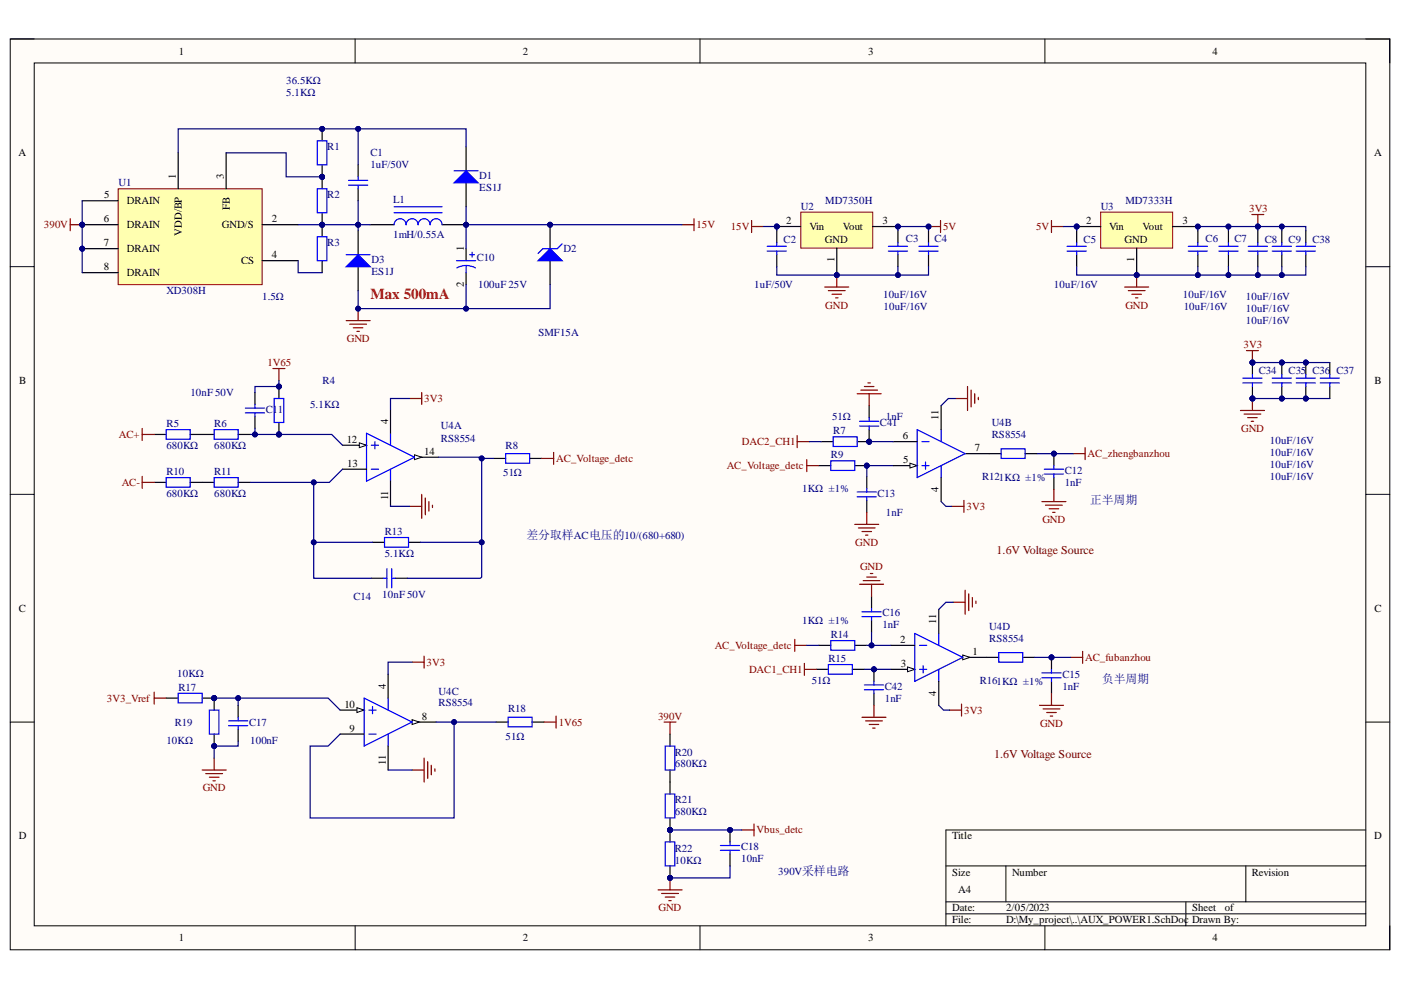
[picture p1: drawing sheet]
<svg xmlns="http://www.w3.org/2000/svg" width="297mm" height="210mm" viewBox="0 0 297 210" stroke-linecap="round" stroke-linejoin="round" font-family="sans-serif">
<defs><g id="words">
<text font-size="3.2" fill="#f00" x="78.5" y="63.4">Max 500mA</text>
<g font-size="2.5" fill="#000080">
<text x="231.1" y="106.8">正半周期</text>
<text x="111.6" y="114.4">差分取样AC电压的10/(680+680)</text>
<text x="233.6" y="144.9">负半周期</text>
</g>
<g font-size="2.5" fill="#5b0f00">
<text x="211.3" y="117.4">1.6V Voltage Source</text>
<text x="210.8" y="160.6">1.6V Voltage Source</text>
</g>
<g font-size="2.3">
<text x="37.9" y="11.6">1</text>
<text x="110.8" y="11.6">2</text>
<text x="184" y="11.6">3</text>
<text x="257.1" y="11.6">4</text>
<text x="3.9" y="33.1">A</text>
<text x="291.3" y="33.1">A</text>
<text x="37.3" y="37.9" transform="rotate(-90 37.3 37.9)">1</text>
<text x="47.5" y="37.9" transform="rotate(-90 47.5 37.9)">3</text>
<text x="22" y="47.1">6</text>
<text x="22.1" y="42">5</text>
<text x="26.9" y="43.3">DRAIN</text>
<text x="48.7" y="44.5" transform="rotate(-90 48.7 44.5)">FB</text>
<text x="57.6" y="47.1">2</text>
<text x="166.7" y="47.5">2</text>
<text x="187.1" y="47.5">3</text>
<text x="230.3" y="47.5">2</text>
<text x="250.7" y="47.5">3</text>
<text x="22" y="52.2">7</text>
<text x="26.9" y="48.3">DRAIN</text>
<text x="26.9" y="53.5">DRAIN</text>
<text x="38.6" y="50.1" transform="rotate(-90 38.6 50.1)">VDD/BP</text>
<text x="47" y="48.3">GND/S</text>
<text x="98.3" y="53.3" transform="rotate(-90 98.3 53.3)">1</text>
<text x="171.6" y="48.8">Vin</text>
<text x="174.9" y="51.6">GND</text>
<text x="178.7" y="48.8">Vout</text>
<text x="235.1" y="48.8">Vin</text>
<text x="238.4" y="51.6">GND</text>
<text x="242.2" y="48.8">Vout</text>
<text x="22" y="57.3">8</text>
<text x="26.9" y="58.6">DRAIN</text>
<text x="51.1" y="56">CS</text>
<text x="57.6" y="54.8">4</text>
<text x="176.9" y="55.5" transform="rotate(-90 176.9 55.5)">1</text>
<text x="240.5" y="55.5" transform="rotate(-90 240.5 55.5)">1</text>
<text x="98.3" y="60.9" transform="rotate(-90 98.3 60.9)">2</text>
<text x="4.1" y="81.4">B</text>
<text x="291.4" y="81.4">B</text>
<text x="82.3" y="89.9" transform="rotate(-90 82.3 89.9)">4</text>
<text x="199" y="89.1" transform="rotate(-90 199 89.1)">11</text>
<text x="73.5" y="93.9">12</text>
<text x="191.4" y="93.2">6</text>
<text x="206.7" y="95.7">7</text>
<text x="73.6" y="99">13</text>
<text x="89.9" y="96.4">14</text>
<text x="191.5" y="98.2">5</text>
<text x="82.3" y="106.1" transform="rotate(-90 82.3 106.1)">11</text>
<text x="199" y="104.4" transform="rotate(-90 199 104.4)">4</text>
<text x="4" y="129.7">C</text>
<text x="291.4" y="129.7">C</text>
<text x="190.9" y="136.3">2</text>
<text x="198.5" y="132.3" transform="rotate(-90 198.5 132.3)">11</text>
<text x="191" y="141.4">3</text>
<text x="206.2" y="138.9">1</text>
<text x="81.8" y="146" transform="rotate(-90 81.8 146)">4</text>
<text x="198.5" y="147.6" transform="rotate(-90 198.5 147.6)">4</text>
<text x="73" y="150">10</text>
<text x="74.1" y="155.1">9</text>
<text x="89.4" y="152.6">8</text>
<text x="81.8" y="162.2" transform="rotate(-90 81.8 162.2)">11</text>
<text x="4" y="177.9">D</text>
<text x="201.9" y="177.9">Title</text>
<text x="291.3" y="177.9">D</text>
<text x="201.9" y="185.6">Size</text>
<text x="214.6" y="185.6">Number</text>
<text x="265.4" y="185.6">Revision</text>
<text x="203.2" y="189.4">A4</text>
<text x="201.9" y="193.2">Date:</text>
<text x="201.9" y="195.8">File:</text>
<text x="213.3" y="193.2">2/05/2023</text>
<text x="213.3" y="195.8">D:\My_project\..\AUX_POWER1.SchDoc</text>
<text x="252.7" y="193.2">Sheet</text>
<text x="252.7" y="195.8">Drawn By:</text>
<text x="259.7" y="193.2">of</text>
<text x="37.9" y="199.6">1</text>
<text x="110.8" y="199.6">2</text>
<text x="184" y="199.6">3</text>
<text x="257.1" y="199.6">4</text>
</g>
<g font-size="2.3" fill="#000080">
<text x="60.7" y="17.9">36.5KΩ</text>
<text x="60.7" y="20.5">5.1KΩ</text>
<text x="69.4" y="31.9">R1</text>
<text x="78.5" y="33.1">C1</text>
<text x="78.5" y="35.7">1uF/50V</text>
<text x="25.1" y="39.5">U1</text>
<text x="101.6" y="37.9">D1</text>
<text x="101.6" y="40.5">ES1J</text>
<text x="69.4" y="42">R2</text>
<text x="83.3" y="43">L1</text>
<text x="169.8" y="44.5">U2</text>
<text x="175" y="43.3">MD7350H</text>
<text x="233.4" y="44.5">U3</text>
<text x="238.6" y="43.3">MD7333H</text>
<text x="69.4" y="52.2">R3</text>
<text x="83.3" y="50.5">1mH/0.55A</text>
<text x="119.5" y="53.5">D2</text>
<text x="166.1" y="51.5">C2</text>
<text x="192.1" y="51.3">C3</text>
<text x="198.2" y="51.3">C4</text>
<text x="229.7" y="51.5">C5</text>
<text x="255.6" y="51.3">C6</text>
<text x="261.7" y="51.3">C7</text>
<text x="268.1" y="51.5">C8</text>
<text x="273.2" y="51.5">C9</text>
<text x="278.3" y="51.5">C38</text>
<text x="78.8" y="55.8">D3</text>
<text x="78.8" y="58.3">ES1J</text>
<text x="101.1" y="55.3">C10</text>
<text x="35.3" y="62.4">XD308H</text>
<text x="55.6" y="63.6">1.5Ω</text>
<text x="101.4" y="61.1">100uF 25V</text>
<text x="159.9" y="61.1">1uF/50V</text>
<text x="187.2" y="63.1">10uF/16V</text>
<text x="187.3" y="65.8">10uF/16V</text>
<text x="223.5" y="61.1">10uF/16V</text>
<text x="250.8" y="63.1">10uF/16V</text>
<text x="251" y="65.8">10uF/16V</text>
<text x="264.2" y="63.6">10uF/16V</text>
<text x="114.1" y="71.3">SMF15A</text>
<text x="264.2" y="66.2">10uF/16V</text>
<text x="264.2" y="68.7">10uF/16V</text>
<text x="40.4" y="83.9">10nF 50V</text>
<text x="68.4" y="81.4">R4</text>
<text x="266.9" y="79.3">C34</text>
<text x="273.2" y="79.4">C35</text>
<text x="278.3" y="79.4">C36</text>
<text x="283.4" y="79.4">C37</text>
<text x="56.4" y="87.5">C11</text>
<text x="65.7" y="86.5">5.1KΩ</text>
<text x="176.4" y="89">51Ω</text>
<text x="187.8" y="89">1nF</text>
<text x="35.3" y="90.5">R5</text>
<text x="35.3" y="95.2">680KΩ</text>
<text x="45.4" y="90.5">R6</text>
<text x="45.4" y="95.2">680KΩ</text>
<text x="93.5" y="91">U4A</text>
<text x="93.5" y="93.7">RS8554</text>
<text x="107.2" y="95.2">R8</text>
<text x="176.7" y="92.1">R7</text>
<text x="186.6" y="90.3">C41</text>
<text x="210.3" y="90.3">U4B</text>
<text x="210.3" y="92.9">RS8554</text>
<text x="269.2" y="94.2">10uF/16V</text>
<text x="35.3" y="100.8">R10</text>
<text x="45.4" y="100.8">R11</text>
<text x="106.7" y="101">51Ω</text>
<text x="176.2" y="97.2">R9</text>
<text x="208.2" y="101.8">R121KΩ ±1%</text>
<text x="225.7" y="100.5">C12</text>
<text x="269.2" y="99.2">10uF/16V</text>
<text x="269.2" y="96.7">10uF/16V</text>
<text x="269.2" y="101.8">10uF/16V</text>
<text x="35.3" y="105.3">680KΩ</text>
<text x="45.4" y="105.3">680KΩ</text>
<text x="170.1" y="104.3">1KΩ ±1%</text>
<text x="186.1" y="105.3">C13</text>
<text x="225.7" y="103">1nF</text>
<text x="81.6" y="113.4">R13</text>
<text x="187.8" y="109.4">1nF</text>
<text x="81.6" y="118">5.1KΩ</text>
<text x="75" y="127.1">C14</text>
<text x="81.1" y="126.9">10nF 50V</text>
<text x="187.1" y="130.7">C16</text>
<text x="170.1" y="132.2">1KΩ ±1%</text>
<text x="176.2" y="135.2">R14</text>
<text x="187.1" y="133.2">1nF</text>
<text x="209.8" y="133.5">U4D</text>
<text x="209.8" y="136.1">RS8554</text>
<text x="37.6" y="143.4">10KΩ</text>
<text x="175.7" y="140.4">R15</text>
<text x="225.2" y="143.7">C15</text>
<text x="37.8" y="146.5">R17</text>
<text x="93" y="147.3">U4C</text>
<text x="93" y="149.8">RS8554</text>
<text x="172.1" y="145">51Ω</text>
<text x="187.6" y="146.2">C42</text>
<text x="187.6" y="148.8">1nF</text>
<text x="207.7" y="145">R161KΩ ±1%</text>
<text x="225.2" y="146.2">1nF</text>
<text x="37.1" y="153.8">R19</text>
<text x="52.8" y="153.8">C17</text>
<text x="107.7" y="151.1">R18</text>
<text x="35.3" y="157.7">10KΩ</text>
<text x="53.1" y="157.7">100nF</text>
<text x="107.2" y="156.9">51Ω</text>
<text x="143.1" y="160.2">R20</text>
<text x="143.1" y="162.7">680KΩ</text>
<text x="143.1" y="170.3">R21</text>
<text x="143.1" y="172.9">680KΩ</text>
<text x="143.1" y="180.6">R22</text>
<text x="143.1" y="183.1">10KΩ</text>
<text x="157.1" y="180.3">C18</text>
<text x="157.1" y="182.8">10nF</text>
<text x="165" y="185.5">390V采样电路</text>
</g>
<g font-size="2.3" fill="#800000">
<text x="264.8" y="45">3V3</text>
<text x="9.3" y="48.3">390V</text>
<text x="147.7" y="48.3">15V</text>
<text x="154.9" y="48.8">15V</text>
<text x="199.9" y="48.8">5V</text>
<text x="219.7" y="48.8">5V</text>
<text x="175" y="65.4">GND</text>
<text x="238.6" y="65.4">GND</text>
<text x="56.7" y="77.6">1V65</text>
<text x="73.5" y="72.5">GND</text>
<text x="263.7" y="73.8">3V3</text>
<text x="89.9" y="85.2">3V3</text>
<text x="25.2" y="92.9">AC+</text>
<text x="157.3" y="94.4">DAC2_CH1</text>
<text x="263.1" y="91.5">GND</text>
<text x="118" y="98">AC_Voltage_detc</text>
<text x="154.1" y="99.5">AC_Voltage_detc</text>
<text x="230.6" y="97">AC_zhengbanzhou</text>
<text x="25.8" y="103">AC-</text>
<text x="204.9" y="108.1">3V3</text>
<text x="221" y="110.9">GND</text>
<text x="181.3" y="115.7">GND</text>
<text x="182.3" y="120.8">GND</text>
<text x="151.5" y="137.6">AC_Voltage_detc</text>
<text x="90.5" y="141.2">3V3</text>
<text x="158.8" y="142.7">DAC1_CH1</text>
<text x="230.1" y="140.2">AC_fubanzhou</text>
<text x="22.7" y="148.8">3V3_Vref</text>
<text x="118.5" y="153.8">1V65</text>
<text x="139.5" y="152.6">390V</text>
<text x="204.4" y="151.3">3V3</text>
<text x="220.5" y="154.1">GND</text>
<text x="43" y="167.8">GND</text>
<text x="160.4" y="176.7">Vbus_detc</text>
<text x="139.6" y="193.2">GND</text>
</g>
</g></defs>
<path d="M2.2 8.3h292.5v193.1h-292.5z" fill-rule="evenodd" fill="#fffcf8"/>
<path d="M2.2 8.3h292.5v193.1h-292.5z" fill="none" stroke="#000" stroke-width=".21"/>
<path d="M7.3 13.3h282.3v183h-282.3z" fill-rule="evenodd" fill="#fffcf8"/>
<g fill="none" stroke="#000" stroke-width=".21">
<path d="M2.2 8.3h5.1M7.3 13.3h282.3v183h-282.3zM75.3 8.3v5M148.4 8.3v5M221.5 8.3v5M289.6 8.3h5.1v5M2.2 56.5h5.1M289.6 56.5h5.1M2.2 104.8h5.1M289.6 104.8h5.1M2.2 153.1h5.1M289.6 153.1h5.1"/>
<path d="M289.6 176h-89v20.3M75.3 196.3v5.1M148.4 196.3v5.1M200.6 183.6h89M200.6 191.2h89M200.6 193.8h89M213.3 183.6v7.6M221.5 196.3v5.1M251.4 191.2v5.1M264.1 183.6v7.6M294.7 196.3v5.1"/>
</g>
<circle cx="17.4" cy="47.6" r=".51" fill="#000080"/>
<circle cx="17.4" cy="47.6" r=".51" fill="none" stroke="#000080" stroke-width=".21"/>
<circle cx="17.4" cy="52.7" r=".51" fill="#000080"/>
<circle cx="17.4" cy="52.7" r=".51" fill="none" stroke="#000080" stroke-width=".21"/>
<path d="M25.1 40h30.5v20.4h-30.5z" fill-rule="evenodd" fill="#ffffb0"/>
<path d="M25.1 40h30.5v20.4h-30.5z" fill="none" stroke="#800000" stroke-width=".21"/>
<path d="M37.8 32.4v7.6M47.9 32.4v7.6M17.4 47.6h7.7M17.4 42.6h7.7M55.6 47.6h7.6M55.6 55.3h7.6" fill="none" stroke="#000" stroke-width=".25"/>
<circle cx="17.4" cy="47.6" r=".51" fill="#000080"/>
<circle cx="17.4" cy="47.6" r=".51" fill="none" stroke="#000080" stroke-width=".21"/>
<path d="M17.4 52.7h7.7" fill="none" stroke="#000" stroke-width=".25"/>
<circle cx="17.4" cy="52.7" r=".51" fill="#000080"/>
<circle cx="17.4" cy="52.7" r=".51" fill="none" stroke="#000080" stroke-width=".21"/>
<path d="M17.4 57.8h7.7" fill="none" stroke="#000" stroke-width=".25"/>
<circle cx="98.8" cy="47.6" r=".51" fill="#000080"/>
<circle cx="98.8" cy="47.6" r=".51" fill="none" stroke="#000080" stroke-width=".21"/>
<path d="M78.5 47.6h5.1M93.7 47.6h5.1" fill="none" stroke="#000" stroke-width=".25"/>
<circle cx="98.8" cy="47.6" r=".51" fill="#000080"/>
<circle cx="98.8" cy="47.6" r=".51" fill="none" stroke="#000080" stroke-width=".21"/>
<path d="M83.6 47.6a1.27 1.27 0 0 1 1.2-1.2 1.27 1.27 0 0 1 1.3 1.2 1.27 1.27 0 0 1 1.3-1.2 1.27 1.27 0 0 1 1.2 1.2 1.27 1.27 0 0 1 1.3-1.2 1.27 1.27 0 0 1 1.3 1.2 1.27 1.27 0 0 1 1.3-1.2 1.27 1.27 0 0 1 1.2 1.2M83.6 45.1h10.1M83.6 43.8h10.1M96.8 55.3h4.1M98.8 56.3l.8 .1 1.2 .4M98.8 56.3l-1.2 .2-.8 .3M98.8 56.3v1.5M99.6 54h1M100.1 53.5v1" fill="none" stroke="#00f" stroke-width=".25"/>
<path d="M98.8 52.7v2.6M98.8 57.8v2.6" fill="none" stroke="#000" stroke-width=".25"/>
<path d="M73.4 68h5.1M74.1 68.7h3.6M74.9 69.5h2M75.7 70.3h.5M75.9 65.4v2.6" fill="none" stroke="#800000" stroke-width=".25"/>
<circle cx="75.9" cy="65.4" r=".51" fill="#000080"/>
<circle cx="75.9" cy="65.4" r=".51" fill="none" stroke="#000080" stroke-width=".21"/>
<circle cx="68.3" cy="27.3" r=".51" fill="#000080"/>
<circle cx="68.3" cy="27.3" r=".51" fill="none" stroke="#000080" stroke-width=".21"/>
<circle cx="68.3" cy="37.5" r=".51" fill="#000080"/>
<circle cx="68.3" cy="37.5" r=".51" fill="none" stroke="#000080" stroke-width=".21"/>
<path d="M68.3 27.3v2.6" fill="none" stroke="#000" stroke-width=".25"/>
<circle cx="68.3" cy="27.3" r=".51" fill="#000080"/>
<circle cx="68.3" cy="27.3" r=".51" fill="none" stroke="#000080" stroke-width=".21"/>
<path d="M68.3 34.9v2.6" fill="none" stroke="#000" stroke-width=".25"/>
<circle cx="68.3" cy="37.5" r=".51" fill="#000080"/>
<circle cx="68.3" cy="37.5" r=".51" fill="none" stroke="#000080" stroke-width=".21"/>
<path d="M67.3 29.9h2v5h-2z" fill="none" stroke="#00f" stroke-width=".25"/>
<circle cx="68.3" cy="47.6" r=".51" fill="#000080"/>
<circle cx="68.3" cy="47.6" r=".51" fill="none" stroke="#000080" stroke-width=".21"/>
<path d="M68.3 47.6v2.6" fill="none" stroke="#000" stroke-width=".25"/>
<circle cx="68.3" cy="47.6" r=".51" fill="#000080"/>
<circle cx="68.3" cy="47.6" r=".51" fill="none" stroke="#000080" stroke-width=".21"/>
<path d="M75.9 34.9v2.6M68.3 55.3v2.5M75.9 40v2.6" fill="none" stroke="#000" stroke-width=".25"/>
<path d="M73.9 38.2h4.1M73.9 39.3h4.1M75.9 37.5v.7M75.9 39.3v.7M67.3 50.2h2v5.1h-2z" fill="none" stroke="#00f" stroke-width=".25"/>
<circle cx="68.3" cy="37.5" r=".51" fill="#000080"/>
<circle cx="68.3" cy="37.5" r=".51" fill="none" stroke="#000080" stroke-width=".21"/>
<circle cx="68.3" cy="47.6" r=".51" fill="#000080"/>
<circle cx="68.3" cy="47.6" r=".51" fill="none" stroke="#000080" stroke-width=".21"/>
<path d="M68.3 37.5v2.5" fill="none" stroke="#000" stroke-width=".25"/>
<circle cx="68.3" cy="37.5" r=".51" fill="#000080"/>
<circle cx="68.3" cy="37.5" r=".51" fill="none" stroke="#000080" stroke-width=".21"/>
<path d="M68.3 45.1v2.5" fill="none" stroke="#000" stroke-width=".25"/>
<circle cx="68.3" cy="47.6" r=".51" fill="#000080"/>
<circle cx="68.3" cy="47.6" r=".51" fill="none" stroke="#000080" stroke-width=".21"/>
<path d="M67.3 40h2v5.1h-2zM162.7 52.2h4M162.7 53.2h4M164.7 51.5v.7M164.7 53.2v.8" fill="none" stroke="#00f" stroke-width=".25"/>
<path d="M159.4 46.8v2.5M159.4 48h2.5M177.4 58.3v2.6M174.9 60.9h5.1M175.6 61.6h3.6M176.4 62.4h2M177.2 63.2h.5" fill="none" stroke="#800000" stroke-width=".25"/>
<path d="M164.7 48.9v2.6M164.7 54v2.5" fill="none" stroke="#000" stroke-width=".25"/>
<circle cx="177.4" cy="58.3" r=".51" fill="#000080"/>
<circle cx="177.4" cy="58.3" r=".51" fill="none" stroke="#000080" stroke-width=".21"/>
<circle cx="164.7" cy="48" r=".51" fill="#000080"/>
<circle cx="164.7" cy="48" r=".51" fill="none" stroke="#000080" stroke-width=".21"/>
<path d="M169.8 45h15.2v7.6h-15.2z" fill-rule="evenodd" fill="#ffffb0"/>
<path d="M169.8 45h15.2v7.6h-15.2z" fill="none" stroke="#800000" stroke-width=".21"/>
<path d="M164.7 48h5.1M177.4 52.6v5.1M185 48h5.1" fill="none" stroke="#000" stroke-width=".25"/>
<circle cx="164.7" cy="48" r=".51" fill="#000080"/>
<circle cx="164.7" cy="48" r=".51" fill="none" stroke="#000080" stroke-width=".21"/>
<path d="M190.4 48.9v2.6M190.4 54v2.5M196.9 48.9v2.6M196.9 54v2.5" fill="none" stroke="#000" stroke-width=".25"/>
<path d="M188.3 52.2h4.1M188.3 53.2h4.1M190.4 51.5v.7M190.4 53.2v.8M194.8 52.2h4.1M194.8 53.2h4.1M196.9 51.5v.7M196.9 53.2v.8" fill="none" stroke="#00f" stroke-width=".25"/>
<path d="M144.6 47.6h2.5M147.1 46.4v2.5" fill="none" stroke="#800000" stroke-width=".25"/>
<circle cx="116.6" cy="47.6" r=".51" fill="#000080"/>
<circle cx="116.6" cy="47.6" r=".51" fill="none" stroke="#000080" stroke-width=".21"/>
<path d="M116.6 47.6v5.1M116.6 55.3v5.1" fill="none" stroke="#000" stroke-width=".25"/>
<circle cx="116.6" cy="47.6" r=".51" fill="#000080"/>
<circle cx="116.6" cy="47.6" r=".51" fill="none" stroke="#000080" stroke-width=".21"/>
<path d="M114.1 55.3l2.5-2.6 2.6 2.6z" fill="#00f"/>
<path d="M114.1 55.3l2.5-2.6 2.6 2.6zM119.2 51.7l-1.1 1h-3l-1 1" fill="none" stroke="#00f" stroke-width=".25"/>
<path d="M14.9 46.4v2.5M14.9 47.6h2.5" fill="none" stroke="#800000" stroke-width=".25"/>
<circle cx="17.4" cy="47.6" r=".51" fill="#000080"/>
<circle cx="17.4" cy="47.6" r=".51" fill="none" stroke="#000080" stroke-width=".21"/>
<path d="M222.9 46.8v2.5M222.9 48h2.6M241 58.3v2.6M238.5 60.9h5M239.2 61.6h3.6M240 62.4h2M240.7 63.2h.6" fill="none" stroke="#800000" stroke-width=".25"/>
<path d="M228.3 48.9v2.6M228.3 54v2.5" fill="none" stroke="#000" stroke-width=".25"/>
<path d="M226.2 52.2h4.1M226.2 53.2h4.1M228.3 51.5v.7M228.3 53.2v.8" fill="none" stroke="#00f" stroke-width=".25"/>
<circle cx="241" cy="58.3" r=".51" fill="#000080"/>
<circle cx="241" cy="58.3" r=".51" fill="none" stroke="#000080" stroke-width=".21"/>
<circle cx="228.3" cy="48" r=".51" fill="#000080"/>
<circle cx="228.3" cy="48" r=".51" fill="none" stroke="#000080" stroke-width=".21"/>
<path d="M233.4 45h15.2v7.6h-15.2z" fill-rule="evenodd" fill="#ffffb0"/>
<path d="M233.4 45h15.2v7.6h-15.2z" fill="none" stroke="#800000" stroke-width=".21"/>
<path d="M228.3 48h5.1M241 52.6v5.1M248.6 48h5.1" fill="none" stroke="#000" stroke-width=".25"/>
<circle cx="228.3" cy="48" r=".51" fill="#000080"/>
<circle cx="228.3" cy="48" r=".51" fill="none" stroke="#000080" stroke-width=".21"/>
<path d="M254 48.9v2.6M254 54v2.5M260.5 48.9v2.6M260.5 54v2.5M266.7 48.9v2.6M266.7 54v2.5" fill="none" stroke="#000" stroke-width=".25"/>
<path d="M251.9 52.2h4.1M251.9 53.2h4.1M254 51.5v.7M254 53.2v.8M258.4 52.2h4.1M258.4 53.2h4.1M260.5 51.5v.7M260.5 53.2v.8M264.6 52.2h4.1M264.6 53.2h4.1M266.7 51.5v.7M266.7 53.2v.8" fill="none" stroke="#00f" stroke-width=".25"/>
<path d="M265.4 45.5h2.6M266.7 45.5v2.5" fill="none" stroke="#800000" stroke-width=".25"/>
<circle cx="266.7" cy="48" r=".51" fill="#000080"/>
<circle cx="266.7" cy="48" r=".51" fill="none" stroke="#000080" stroke-width=".21"/>
<path d="M271.8 48.9v2.6M271.8 54v2.5M42.9 92.1h2.5M50.5 92.1h2.5M42.9 102.3h2.5M50.5 102.3h2.5M78.7 122.6h2.6M83.8 122.6h2.6" fill="none" stroke="#000" stroke-width=".25"/>
<path d="M269.7 52.2h4.1M269.7 53.2h4.1M271.8 51.5v.7M271.8 53.2v.8M45.4 91.1h5.1v2h-5.1zM45.4 101.3h5.1v2h-5.1zM81.3 122.6h.7M82 120.6v4M83 120.6v4M83 122.6h.8" fill="none" stroke="#00f" stroke-width=".25"/>
<path d="M57.9 78.1h2.5M59.1 78.1v2.6M86.9 107.4h2.5M89.4 104.8v5.1M90.2 105.6v3.5M90.9 106.3v2.1M91.7 107.1v.5" fill="none" stroke="#800000" stroke-width=".25"/>
<circle cx="59.1" cy="82" r=".51" fill="#000080"/>
<circle cx="59.1" cy="82" r=".51" fill="none" stroke="#000080" stroke-width=".21"/>
<circle cx="59.1" cy="92.1" r=".51" fill="#000080"/>
<circle cx="59.1" cy="92.1" r=".51" fill="none" stroke="#000080" stroke-width=".21"/>
<path d="M59.1 82v2.5" fill="none" stroke="#000" stroke-width=".25"/>
<circle cx="59.1" cy="82" r=".51" fill="#000080"/>
<circle cx="59.1" cy="82" r=".51" fill="none" stroke="#000080" stroke-width=".21"/>
<path d="M59.1 89.6v2.5" fill="none" stroke="#000" stroke-width=".25"/>
<circle cx="59.1" cy="92.1" r=".51" fill="#000080"/>
<circle cx="59.1" cy="92.1" r=".51" fill="none" stroke="#000080" stroke-width=".21"/>
<path d="M52 87.5h4.1M52 86.5h4.1M54.1 85.8v.7M54.1 87.5v.8M58.1 84.5h2.1v5.1h-2.1zM107.2 96.2h5.1v2h-5.1zM81.5 114h5.1v2h-5.1z" fill="none" stroke="#00f" stroke-width=".25"/>
<path d="M54.1 83.2v2.6M54.1 88.3v2.5M72.6 94.4h5.1M104.7 97.2h2.5M112.3 97.2h2.5M79 115h2.5M86.6 115h2.6" fill="none" stroke="#000" stroke-width=".25"/>
<path d="M86.9 84.5h2.5M89.4 83.2v2.6" fill="none" stroke="#800000" stroke-width=".25"/>
<path d="M76.2 93.9l1.5 .5-1.5 .5z" fill="#f8fcff"/>
<path d="M76.2 93.9l1.5 .5-1.5 .5z" fill="none" stroke="#000" stroke-width=".21"/>
<path d="M87.9 96.9h5.1" fill="none" stroke="#000" stroke-width=".25"/>
<path d="M87.9 96.4l1.5 .5-1.5 .6z" fill="#f8fcff"/>
<path d="M87.9 96.4l1.5 .5-1.5 .6z" fill="none" stroke="#000" stroke-width=".21"/>
<path d="M77.7 91.9l10.2 5-10.2 5.1zM78.7 99.5h1.6M78.7 94.4h1.6M79.5 93.6v1.6M82.8 91.9v2.5M82.8 99.5v2.5" fill="none" stroke="#00f" stroke-width=".25"/>
<path d="M72.6 99.5h5.1M82.8 86.8v5.1M82.8 102v5.1M72.1 150.6h5.1" fill="none" stroke="#000" stroke-width=".25"/>
<path d="M87.4 163.3h2.5M89.9 160.7v5.1M90.7 161.5v3.5M91.4 162.2v2.1M92.2 163v.5" fill="none" stroke="#800000" stroke-width=".25"/>
<path d="M75.7 150l1.5 .6-1.5 .5z" fill="#f8fcff"/>
<path d="M75.7 150l1.5 .6-1.5 .5z" fill="none" stroke="#000" stroke-width=".21"/>
<path d="M87.4 153.1h5.1" fill="none" stroke="#000" stroke-width=".25"/>
<path d="M87.4 152.6l1.5 .5-1.5 .5z" fill="#f8fcff"/>
<path d="M87.4 152.6l1.5 .5-1.5 .5z" fill="none" stroke="#000" stroke-width=".21"/>
<path d="M212.3 95.2h5v2h-5zM181.7 104.3h4.1M181.7 105.3h4.1M183.8 103.5v.8M183.8 105.3v.8M77.2 148l10.2 5.1-10.2 5.1zM78.2 155.6h1.5M78.2 150.6h1.5M79 149.8v1.5M82.3 148v2.6M82.3 155.6v2.6M107.7 152.1h5.1v2h-5.1z" fill="none" stroke="#00f" stroke-width=".25"/>
<path d="M189.4 98.7h5.1M209.7 96.2h2.6M217.3 96.2h2.6M183.8 101v2.5M183.8 106.1v2.5M72.1 155.6h5.1M82.3 142.9v5.1M82.3 158.2v5.1M105.2 153.1h2.5M112.8 153.1h2.5" fill="none" stroke="#000" stroke-width=".25"/>
<path d="M202.6 84.5h2.5M205.1 82v5M205.9 82.7v3.6M206.7 83.5v2M207.4 84.2v.6M227.5 96.2h2.6M230.1 94.9v2.6M89.9 139.1v2.6M87.4 140.4h2.5" fill="none" stroke="#800000" stroke-width=".25"/>
<path d="M192.9 98.2l1.6 .5-1.6 .5z" fill="#f8fcff"/>
<path d="M192.9 98.2l1.6 .5-1.6 .5z" fill="none" stroke="#000" stroke-width=".21"/>
<path d="M32.7 92.1h2.5M40.3 92.1h2.6M189.4 93.6h5.1M199.5 86v5.1M204.6 96.2h5.1M32.7 102.3h2.5M40.3 102.3h2.6M199.5 101.3v5M50.5 149.5v2.6M50.5 154.6v2.6" fill="none" stroke="#000" stroke-width=".25"/>
<path d="M35.2 91.1h5.1v2h-5.1zM194.5 91.1l10.1 5.1-10.1 5.1zM195.5 93.6h1.5M195.5 98.7h1.5M196.2 98v1.5M199.5 91.1v2.5M199.5 98.7v2.6M35.2 101.3h5.1v2h-5.1zM48.5 152.8h4M48.5 153.9h4M50.5 152.1v.7M50.5 153.9v.7" fill="none" stroke="#00f" stroke-width=".25"/>
<path d="M30.1 90.8v2.6M30.1 92.1h2.6M30.1 101v2.5M30.1 102.3h2.6M201.8 107.4h2.6M204.4 106.1v2.5" fill="none" stroke="#800000" stroke-width=".25"/>
<circle cx="45.4" cy="148" r=".51" fill="#000080"/>
<circle cx="45.4" cy="148" r=".51" fill="none" stroke="#000080" stroke-width=".21"/>
<circle cx="45.4" cy="158.2" r=".51" fill="#000080"/>
<circle cx="45.4" cy="158.2" r=".51" fill="none" stroke="#000080" stroke-width=".21"/>
<path d="M45.4 148v2.6" fill="none" stroke="#000" stroke-width=".25"/>
<circle cx="45.4" cy="148" r=".51" fill="#000080"/>
<circle cx="45.4" cy="148" r=".51" fill="none" stroke="#000080" stroke-width=".21"/>
<path d="M45.4 155.6v2.6" fill="none" stroke="#000" stroke-width=".25"/>
<circle cx="45.4" cy="158.2" r=".51" fill="#000080"/>
<circle cx="45.4" cy="158.2" r=".51" fill="none" stroke="#000080" stroke-width=".21"/>
<path d="M44.4 150.6h2v5h-2z" fill="none" stroke="#00f" stroke-width=".25"/>
<circle cx="45.4" cy="148" r=".51" fill="#000080"/>
<circle cx="45.4" cy="148" r=".51" fill="none" stroke="#000080" stroke-width=".21"/>
<path d="M42.9 148h2.5" fill="none" stroke="#000" stroke-width=".25"/>
<circle cx="45.4" cy="148" r=".51" fill="#000080"/>
<circle cx="45.4" cy="148" r=".51" fill="none" stroke="#000080" stroke-width=".21"/>
<path d="M35.2 148h2.6" fill="none" stroke="#000" stroke-width=".25"/>
<path d="M37.8 147h5.1v2h-5.1z" fill="none" stroke="#00f" stroke-width=".25"/>
<path d="M32.7 146.7v2.6M32.7 148h2.5M115.3 153.1h2.6M117.9 151.8v2.6M42.9 163.3h5M43.6 164h3.6M44.4 164.8h2M45.2 165.6h.5M45.4 160.7v2.6" fill="none" stroke="#800000" stroke-width=".25"/>
<circle cx="183.8" cy="98.7" r=".51" fill="#000080"/>
<circle cx="183.8" cy="98.7" r=".51" fill="none" stroke="#000080" stroke-width=".21"/>
<path d="M181.2 98.7h2.6" fill="none" stroke="#000" stroke-width=".25"/>
<circle cx="183.8" cy="98.7" r=".51" fill="#000080"/>
<circle cx="183.8" cy="98.7" r=".51" fill="none" stroke="#000080" stroke-width=".21"/>
<path d="M173.6 98.7h2.5" fill="none" stroke="#000" stroke-width=".25"/>
<path d="M176.1 97.7h5.1v2h-5.1z" fill="none" stroke="#00f" stroke-width=".25"/>
<circle cx="184.3" cy="93.6" r=".51" fill="#000080"/>
<circle cx="184.3" cy="93.6" r=".51" fill="none" stroke="#000080" stroke-width=".21"/>
<path d="M181.7 93.6h2.6" fill="none" stroke="#000" stroke-width=".25"/>
<circle cx="184.3" cy="93.6" r=".51" fill="#000080"/>
<circle cx="184.3" cy="93.6" r=".51" fill="none" stroke="#000080" stroke-width=".21"/>
<path d="M174.1 93.6h2.6" fill="none" stroke="#000" stroke-width=".25"/>
<path d="M176.7 92.6h5v2.1h-5z" fill="none" stroke="#00f" stroke-width=".25"/>
<path d="M114.8 97.2h2.6M117.4 95.9v2.6M181.2 111.2h5.1M182 111.9h3.5M182.8 112.7h2M183.5 113.5h.5M183.8 108.6v2.6" fill="none" stroke="#800000" stroke-width=".25"/>
<circle cx="223.4" cy="96.2" r=".51" fill="#000080"/>
<circle cx="223.4" cy="96.2" r=".51" fill="none" stroke="#000080" stroke-width=".21"/>
<path d="M223.4 96.2v2.5M223.4 101.3v2.5" fill="none" stroke="#000" stroke-width=".25"/>
<circle cx="223.4" cy="96.2" r=".51" fill="#000080"/>
<circle cx="223.4" cy="96.2" r=".51" fill="none" stroke="#000080" stroke-width=".21"/>
<path d="M221.4 99.5h4.1M223.4 98.7v.8M221.4 100.5h4.1M223.4 100.5v.8M176.1 135.8h5.1v2.1h-5.1zM182.8 130.7h4M182.8 129.7h4M184.8 129v.7M184.8 130.7v.8M211.7 138.4h5.1v2h-5.1zM175.6 140.9h5.1v2h-5.1z" fill="none" stroke="#00f" stroke-width=".25"/>
<g fill="none" stroke="#800000" stroke-width=".25">
<path d="M220.9 106.3h5.1M221.7 107.1h3.5M222.4 107.9h2.1M223.2 108.6h.5M223.4 103.8v2.5M182.2 123.9h5.1M183 123.1h3.6M183.8 122.4h2M184.5 121.6h.5M184.8 123.9v2.5M202.1 127.7h2.5M204.6 125.1v5.1"/>
<path d="M205.4 125.9v3.6M206.1 126.7v2M206.9 127.4v.5M201.3 150.6h2.6M203.9 149.3v2.5"/>
</g>
<path d="M173.6 136.8h2.5M181.2 136.8h2.6M184.8 126.4v2.6M184.8 131.5v2.5M209.2 139.4h2.5M216.8 139.4h2.6M173.1 141.9h2.5M180.7 141.9h2.6" fill="none" stroke="#000" stroke-width=".25"/>
<circle cx="222.9" cy="139.4" r=".51" fill="#000080"/>
<circle cx="222.9" cy="139.4" r=".51" fill="none" stroke="#000080" stroke-width=".21"/>
<path d="M222.9 139.4v2.5M222.9 144.5v2.5" fill="none" stroke="#000" stroke-width=".25"/>
<circle cx="222.9" cy="139.4" r=".51" fill="#000080"/>
<circle cx="222.9" cy="139.4" r=".51" fill="none" stroke="#000080" stroke-width=".21"/>
<path d="M220.9 142.7h4.1M220.9 143.7h4.1M222.9 141.9v.8M222.9 143.7v.8" fill="none" stroke="#00f" stroke-width=".25"/>
<path d="M220.4 149.5h5.1M221.2 150.3h3.5M221.9 151.1h2.1M222.7 151.8h.5M222.9 147v2.5" fill="none" stroke="#800000" stroke-width=".25"/>
<path d="M188.9 141.9h5" fill="none" stroke="#000" stroke-width=".25"/>
<path d="M192.4 141.4l1.5 .5-1.5 .5z" fill="#f8fcff"/>
<path d="M192.4 141.4l1.5 .5-1.5 .5z" fill="none" stroke="#000" stroke-width=".21"/>
<path d="M204.1 139.4h5.1" fill="none" stroke="#000" stroke-width=".25"/>
<path d="M204.1 138.9l1.5 .5-1.5 .5z" fill="#f8fcff"/>
<path d="M204.1 138.9l1.5 .5-1.5 .5z" fill="none" stroke="#000" stroke-width=".21"/>
<path d="M193.9 134.3l10.2 5.1-10.2 5.1zM195 136.8h1.5M199 134.3v2.5M195 141.9h1.5M195.7 141.2v1.5M199 141.9v2.6" fill="none" stroke="#00f" stroke-width=".25"/>
<path d="M188.9 136.8h5M199 129.2v5.1M199 144.5v5" fill="none" stroke="#000" stroke-width=".25"/>
<path d="M227 139.4h2.5M229.5 138.1v2.5" fill="none" stroke="#800000" stroke-width=".25"/>
<circle cx="142.1" cy="176" r=".51" fill="#000080"/>
<circle cx="142.1" cy="176" r=".51" fill="none" stroke="#000080" stroke-width=".21"/>
<path d="M142.1 173.4v2.6" fill="none" stroke="#000" stroke-width=".25"/>
<circle cx="142.1" cy="176" r=".51" fill="#000080"/>
<circle cx="142.1" cy="176" r=".51" fill="none" stroke="#000080" stroke-width=".21"/>
<path d="M142.1 155.6v2.6M142.1 163.3v5" fill="none" stroke="#000" stroke-width=".25"/>
<path d="M141 158.2h2.1v5.1h-2.1zM141 168.3h2.1v5.1h-2.1z" fill="none" stroke="#00f" stroke-width=".25"/>
<circle cx="142.1" cy="176" r=".51" fill="#000080"/>
<circle cx="142.1" cy="176" r=".51" fill="none" stroke="#000080" stroke-width=".21"/>
<circle cx="142.1" cy="186.1" r=".51" fill="#000080"/>
<circle cx="142.1" cy="186.1" r=".51" fill="none" stroke="#000080" stroke-width=".21"/>
<path d="M142.1 176v2.5" fill="none" stroke="#000" stroke-width=".25"/>
<circle cx="142.1" cy="176" r=".51" fill="#000080"/>
<circle cx="142.1" cy="176" r=".51" fill="none" stroke="#000080" stroke-width=".21"/>
<path d="M142.1 183.6v2.5" fill="none" stroke="#000" stroke-width=".25"/>
<circle cx="142.1" cy="186.1" r=".51" fill="#000080"/>
<circle cx="142.1" cy="186.1" r=".51" fill="none" stroke="#000080" stroke-width=".21"/>
<path d="M141 178.5h2.1v5.1h-2.1z" fill="none" stroke="#00f" stroke-width=".25"/>
<path d="M140.8 153.1h2.5M142.1 153.1v2.5M139.5 188.7h5.1M140.3 189.4h3.5M141 190.2h2.1M141.8 191h.5M142.1 186.1v2.6" fill="none" stroke="#800000" stroke-width=".25"/>
<circle cx="142.1" cy="186.1" r=".51" fill="#000080"/>
<circle cx="142.1" cy="186.1" r=".51" fill="none" stroke="#000080" stroke-width=".21"/>
<path d="M157.3 176h2.6M159.9 174.7v2.5" fill="none" stroke="#800000" stroke-width=".25"/>
<circle cx="154.8" cy="176" r=".51" fill="#000080"/>
<circle cx="154.8" cy="176" r=".51" fill="none" stroke="#000080" stroke-width=".21"/>
<path d="M154.8 176v2.5M154.8 181.1v2.5" fill="none" stroke="#000" stroke-width=".25"/>
<circle cx="154.8" cy="176" r=".51" fill="#000080"/>
<circle cx="154.8" cy="176" r=".51" fill="none" stroke="#000080" stroke-width=".21"/>
<path d="M152.7 179.3h4.1M154.8 178.5v.8M152.7 180.3h4.1M154.8 180.3v.8" fill="none" stroke="#00f" stroke-width=".25"/>
<path d="M196.9 48h2.5M199.4 46.8v2.5M171.1 97.5v2.5M171.1 98.7h2.5M168.5 135.6v2.5M168.5 136.8h2.6" fill="none" stroke="#800000" stroke-width=".25"/>
<circle cx="196.9" cy="48" r=".51" fill="#000080"/>
<circle cx="196.9" cy="48" r=".51" fill="none" stroke="#000080" stroke-width=".21"/>
<path d="M98.8 31.1v5.1M98.8 38.8v5" fill="none" stroke="#000" stroke-width=".25"/>
<path d="M96.3 38.8l2.5-2.6 2.6 2.6z" fill="#00f"/>
<path d="M96.3 38.8l2.5-2.6 2.6 2.6zM96.3 36.2h5.1" fill="none" stroke="#00f" stroke-width=".25"/>
<path d="M75.9 48.9v5.1M75.9 56.5v5.1" fill="none" stroke="#000" stroke-width=".25"/>
<path d="M73.4 56.5l2.5-2.5 2.6 2.5z" fill="#00f"/>
<path d="M73.4 56.5l2.5-2.5 2.6 2.5zM73.4 54h5.1" fill="none" stroke="#00f" stroke-width=".25"/>
<circle cx="265.5" cy="84.5" r=".51" fill="#000080"/>
<circle cx="265.5" cy="84.5" r=".51" fill="none" stroke="#000080" stroke-width=".21"/>
<circle cx="265.5" cy="76.9" r=".51" fill="#000080"/>
<circle cx="265.5" cy="76.9" r=".51" fill="none" stroke="#000080" stroke-width=".21"/>
<path d="M265.5 82v2.5" fill="none" stroke="#000" stroke-width=".25"/>
<circle cx="265.5" cy="84.5" r=".51" fill="#000080"/>
<circle cx="265.5" cy="84.5" r=".51" fill="none" stroke="#000080" stroke-width=".21"/>
<path d="M265.5 76.9v2.5" fill="none" stroke="#000" stroke-width=".25"/>
<circle cx="265.5" cy="76.9" r=".51" fill="#000080"/>
<circle cx="265.5" cy="76.9" r=".51" fill="none" stroke="#000080" stroke-width=".21"/>
<path d="M265.5 79.4v.8M263.5 80.2h4.1M263.5 81.2h4.1M265.5 81.2v.8" fill="none" stroke="#00f" stroke-width=".25"/>
<circle cx="271.8" cy="84.5" r=".51" fill="#000080"/>
<circle cx="271.8" cy="84.5" r=".51" fill="none" stroke="#000080" stroke-width=".21"/>
<circle cx="271.8" cy="76.9" r=".51" fill="#000080"/>
<circle cx="271.8" cy="76.9" r=".51" fill="none" stroke="#000080" stroke-width=".21"/>
<path d="M271.8 82v2.5" fill="none" stroke="#000" stroke-width=".25"/>
<circle cx="271.8" cy="84.5" r=".51" fill="#000080"/>
<circle cx="271.8" cy="84.5" r=".51" fill="none" stroke="#000080" stroke-width=".21"/>
<path d="M271.8 76.9v2.5" fill="none" stroke="#000" stroke-width=".25"/>
<circle cx="271.8" cy="76.9" r=".51" fill="#000080"/>
<circle cx="271.8" cy="76.9" r=".51" fill="none" stroke="#000080" stroke-width=".21"/>
<path d="M271.8 79.4v.8M269.7 80.2h4.1M269.7 81.2h4.1M271.8 81.2v.8" fill="none" stroke="#00f" stroke-width=".25"/>
<circle cx="276.9" cy="84.5" r=".51" fill="#000080"/>
<circle cx="276.9" cy="84.5" r=".51" fill="none" stroke="#000080" stroke-width=".21"/>
<circle cx="276.9" cy="76.9" r=".51" fill="#000080"/>
<circle cx="276.9" cy="76.9" r=".51" fill="none" stroke="#000080" stroke-width=".21"/>
<path d="M276.9 82v2.5" fill="none" stroke="#000" stroke-width=".25"/>
<circle cx="276.9" cy="84.5" r=".51" fill="#000080"/>
<circle cx="276.9" cy="84.5" r=".51" fill="none" stroke="#000080" stroke-width=".21"/>
<path d="M276.9 76.9v2.5" fill="none" stroke="#000" stroke-width=".25"/>
<circle cx="276.9" cy="76.9" r=".51" fill="#000080"/>
<circle cx="276.9" cy="76.9" r=".51" fill="none" stroke="#000080" stroke-width=".21"/>
<path d="M276.9 79.4v.8M274.8 80.2h4.1M274.8 81.2h4.1M276.9 81.2v.8" fill="none" stroke="#00f" stroke-width=".25"/>
<path d="M264.3 74.3h2.5M265.5 74.3v2.6" fill="none" stroke="#800000" stroke-width=".25"/>
<circle cx="265.5" cy="76.9" r=".51" fill="#000080"/>
<circle cx="265.5" cy="76.9" r=".51" fill="none" stroke="#000080" stroke-width=".21"/>
<path d="M263 87h5.1M263.8 87.8h3.5M264.5 88.6h2.1M265.3 89.3h.5M265.5 84.5v2.5" fill="none" stroke="#800000" stroke-width=".25"/>
<circle cx="265.5" cy="84.5" r=".51" fill="#000080"/>
<circle cx="265.5" cy="84.5" r=".51" fill="none" stroke="#000080" stroke-width=".21"/>
<path d="M276.9 48.9v2.6M276.9 54v2.5M281.9 76.9v2.5M281.9 82v2.5" fill="none" stroke="#000" stroke-width=".25"/>
<path d="M274.8 52.2h4.1M274.8 53.2h4.1M276.9 51.5v.7M276.9 53.2v.8M281.9 79.4v.8M279.9 80.2h4.1M279.9 81.2h4.1M281.9 81.2v.8" fill="none" stroke="#00f" stroke-width=".25"/>
<path d="M169 92.4v2.5M169 93.6h2.6M170.5 140.6v2.6M170.5 141.9h2.6" fill="none" stroke="#800000" stroke-width=".25"/>
<path d="M254 48v.9" fill="none" stroke="#000080" stroke-width=".25"/>
<circle cx="254" cy="48" r=".51" fill="#000080"/>
<circle cx="254" cy="48" r=".51" fill="none" stroke="#000080" stroke-width=".21"/>
<path d="M37.8 32.4v-5.1h38.1v7.6" fill="none" stroke="#000080" stroke-width=".25"/>
<circle cx="75.9" cy="27.3" r=".51" fill="#000080"/>
<circle cx="75.9" cy="27.3" r=".51" fill="none" stroke="#000080" stroke-width=".21"/>
<circle cx="68.3" cy="27.3" r=".51" fill="#000080"/>
<circle cx="68.3" cy="27.3" r=".51" fill="none" stroke="#000080" stroke-width=".21"/>
<path d="M50.5 157.2v1h-5.1v2.5" fill="none" stroke="#000080" stroke-width=".25"/>
<circle cx="45.4" cy="158.2" r=".51" fill="#000080"/>
<circle cx="45.4" cy="158.2" r=".51" fill="none" stroke="#000080" stroke-width=".21"/>
<path d="M45.4 148h5.1v1.5" fill="none" stroke="#000080" stroke-width=".25"/>
<circle cx="45.4" cy="148" r=".51" fill="#000080"/>
<circle cx="45.4" cy="148" r=".51" fill="none" stroke="#000080" stroke-width=".21"/>
<circle cx="50.5" cy="148" r=".51" fill="#000080"/>
<circle cx="50.5" cy="148" r=".51" fill="none" stroke="#000080" stroke-width=".21"/>
<path d="M47.9 32.4h12.8v5.1h7.6" fill="none" stroke="#000080" stroke-width=".25"/>
<circle cx="68.3" cy="37.5" r=".51" fill="#000080"/>
<circle cx="68.3" cy="37.5" r=".51" fill="none" stroke="#000080" stroke-width=".21"/>
<path d="M50.5 148h19.1l2.5 2.6" fill="none" stroke="#000080" stroke-width=".25"/>
<circle cx="50.5" cy="148" r=".51" fill="#000080"/>
<circle cx="50.5" cy="148" r=".51" fill="none" stroke="#000080" stroke-width=".21"/>
<path d="M53 102.3h13.5v12.7" fill="none" stroke="#000080" stroke-width=".25"/>
<circle cx="66.5" cy="115" r=".51" fill="#000080"/>
<circle cx="66.5" cy="115" r=".51" fill="none" stroke="#000080" stroke-width=".21"/>
<circle cx="66.5" cy="102.3" r=".51" fill="#000080"/>
<circle cx="66.5" cy="102.3" r=".51" fill="none" stroke="#000080" stroke-width=".21"/>
<path d="M53 92.1h6.1" fill="none" stroke="#000080" stroke-width=".25"/>
<circle cx="54.1" cy="92.1" r=".51" fill="#000080"/>
<circle cx="54.1" cy="92.1" r=".51" fill="none" stroke="#000080" stroke-width=".21"/>
<circle cx="59.1" cy="92.1" r=".51" fill="#000080"/>
<circle cx="59.1" cy="92.1" r=".51" fill="none" stroke="#000080" stroke-width=".21"/>
<path d="M59.1 80.7v1.3h-5v1.2" fill="none" stroke="#000080" stroke-width=".25"/>
<circle cx="59.1" cy="82" r=".51" fill="#000080"/>
<circle cx="59.1" cy="82" r=".51" fill="none" stroke="#000080" stroke-width=".21"/>
<path d="M59.1 92.1h11.2l2.3 2.3" fill="none" stroke="#000080" stroke-width=".25"/>
<circle cx="59.1" cy="92.1" r=".51" fill="#000080"/>
<circle cx="59.1" cy="92.1" r=".51" fill="none" stroke="#000080" stroke-width=".21"/>
<path d="M63.2 55.3v2.5h5.1M63.2 47.6h12.7" fill="none" stroke="#000080" stroke-width=".25"/>
<circle cx="68.3" cy="47.6" r=".51" fill="#000080"/>
<circle cx="68.3" cy="47.6" r=".51" fill="none" stroke="#000080" stroke-width=".21"/>
<circle cx="75.9" cy="47.6" r=".51" fill="#000080"/>
<circle cx="75.9" cy="47.6" r=".51" fill="none" stroke="#000080" stroke-width=".21"/>
<path d="M92.5 153.1h3.8v20.3h-30.5v-15.2h3.8l2.5-2.6" fill="none" stroke="#000080" stroke-width=".25"/>
<circle cx="96.3" cy="153.1" r=".51" fill="#000080"/>
<circle cx="96.3" cy="153.1" r=".51" fill="none" stroke="#000080" stroke-width=".21"/>
<path d="M79 115h-12.5v7.6h12.2" fill="none" stroke="#000080" stroke-width=".25"/>
<circle cx="66.5" cy="115" r=".51" fill="#000080"/>
<circle cx="66.5" cy="115" r=".51" fill="none" stroke="#000080" stroke-width=".21"/>
<path d="M72.6 99.5l-2.8 2.8h-3.3" fill="none" stroke="#000080" stroke-width=".25"/>
<circle cx="66.5" cy="102.3" r=".51" fill="#000080"/>
<circle cx="66.5" cy="102.3" r=".51" fill="none" stroke="#000080" stroke-width=".21"/>
<path d="M98.8 60.4v5h-22.9v-3.8" fill="none" stroke="#000080" stroke-width=".25"/>
<circle cx="98.8" cy="65.4" r=".51" fill="#000080"/>
<circle cx="98.8" cy="65.4" r=".51" fill="none" stroke="#000080" stroke-width=".21"/>
<circle cx="75.9" cy="65.4" r=".51" fill="#000080"/>
<circle cx="75.9" cy="65.4" r=".51" fill="none" stroke="#000080" stroke-width=".21"/>
<path d="M75.9 47.6h2.6" fill="none" stroke="#000080" stroke-width=".25"/>
<circle cx="75.9" cy="47.6" r=".51" fill="#000080"/>
<circle cx="75.9" cy="47.6" r=".51" fill="none" stroke="#000080" stroke-width=".21"/>
<path d="M75.9 27.3h22.9v3.8" fill="none" stroke="#000080" stroke-width=".25"/>
<circle cx="75.9" cy="27.3" r=".51" fill="#000080"/>
<circle cx="75.9" cy="27.3" r=".51" fill="none" stroke="#000080" stroke-width=".21"/>
<path d="M86.9 84.5h-4.1v2.3M82.8 107.1v.3h4.1M89.2 115h12.9v7.4l-.2 .2h-15.5M87.4 140.4h-5.1v2.5M82.3 163.3h5.1" fill="none" stroke="#000080" stroke-width=".25"/>
<circle cx="102.1" cy="115" r=".51" fill="#000080"/>
<circle cx="102.1" cy="115" r=".51" fill="none" stroke="#000080" stroke-width=".21"/>
<path d="M93 96.9h9.1v.3" fill="none" stroke="#000080" stroke-width=".25"/>
<circle cx="102.1" cy="97.2" r=".51" fill="#000080"/>
<circle cx="102.1" cy="97.2" r=".51" fill="none" stroke="#000080" stroke-width=".21"/>
<path d="M96.3 153.1h8.9" fill="none" stroke="#000080" stroke-width=".25"/>
<circle cx="96.3" cy="153.1" r=".51" fill="#000080"/>
<circle cx="96.3" cy="153.1" r=".51" fill="none" stroke="#000080" stroke-width=".21"/>
<path d="M116.6 60.4v5h-17.8" fill="none" stroke="#000080" stroke-width=".25"/>
<circle cx="98.8" cy="65.4" r=".51" fill="#000080"/>
<circle cx="98.8" cy="65.4" r=".51" fill="none" stroke="#000080" stroke-width=".21"/>
<path d="M144.6 47.6h-45.8v5.1" fill="none" stroke="#000080" stroke-width=".25"/>
<circle cx="98.8" cy="47.6" r=".51" fill="#000080"/>
<circle cx="98.8" cy="47.6" r=".51" fill="none" stroke="#000080" stroke-width=".21"/>
<circle cx="116.6" cy="47.6" r=".51" fill="#000080"/>
<circle cx="116.6" cy="47.6" r=".51" fill="none" stroke="#000080" stroke-width=".21"/>
<path d="M104.7 97.2h-2.6v17.8" fill="none" stroke="#000080" stroke-width=".25"/>
<circle cx="102.1" cy="115" r=".51" fill="#000080"/>
<circle cx="102.1" cy="115" r=".51" fill="none" stroke="#000080" stroke-width=".21"/>
<circle cx="102.1" cy="97.2" r=".51" fill="#000080"/>
<circle cx="102.1" cy="97.2" r=".51" fill="none" stroke="#000080" stroke-width=".21"/>
<path d="M154.8 183.6v2.5h-12.7" fill="none" stroke="#000080" stroke-width=".25"/>
<circle cx="142.1" cy="186.1" r=".51" fill="#000080"/>
<circle cx="142.1" cy="186.1" r=".51" fill="none" stroke="#000080" stroke-width=".21"/>
<path d="M142.1 176h15.2" fill="none" stroke="#000080" stroke-width=".25"/>
<circle cx="154.8" cy="176" r=".51" fill="#000080"/>
<circle cx="154.8" cy="176" r=".51" fill="none" stroke="#000080" stroke-width=".21"/>
<circle cx="142.1" cy="176" r=".51" fill="#000080"/>
<circle cx="142.1" cy="176" r=".51" fill="none" stroke="#000080" stroke-width=".21"/>
<path d="M161.9 48h2.8v.9" fill="none" stroke="#000080" stroke-width=".25"/>
<circle cx="164.7" cy="48" r=".51" fill="#000080"/>
<circle cx="164.7" cy="48" r=".51" fill="none" stroke="#000080" stroke-width=".21"/>
<path d="M164.7 56.5v1.8h12.7" fill="none" stroke="#000080" stroke-width=".25"/>
<circle cx="177.4" cy="58.3" r=".51" fill="#000080"/>
<circle cx="177.4" cy="58.3" r=".51" fill="none" stroke="#000080" stroke-width=".21"/>
<path d="M190.4 56.5v1.8h-13v-.6M171.6 93.6h2.5M171.1 136.8h2.5" fill="none" stroke="#000080" stroke-width=".25"/>
<circle cx="190.4" cy="58.3" r=".51" fill="#000080"/>
<circle cx="190.4" cy="58.3" r=".51" fill="none" stroke="#000080" stroke-width=".21"/>
<circle cx="177.4" cy="58.3" r=".51" fill="#000080"/>
<circle cx="177.4" cy="58.3" r=".51" fill="none" stroke="#000080" stroke-width=".21"/>
<path d="M183.3 141.9h5.6" fill="none" stroke="#000080" stroke-width=".25"/>
<circle cx="185.3" cy="141.9" r=".51" fill="#000080"/>
<circle cx="185.3" cy="141.9" r=".51" fill="none" stroke="#000080" stroke-width=".21"/>
<path d="M189.4 98.7h-5.6v2.3" fill="none" stroke="#000080" stroke-width=".25"/>
<circle cx="183.8" cy="98.7" r=".51" fill="#000080"/>
<circle cx="183.8" cy="98.7" r=".51" fill="none" stroke="#000080" stroke-width=".21"/>
<path d="M184.3 93.6h5.1" fill="none" stroke="#000080" stroke-width=".25"/>
<circle cx="184.3" cy="93.6" r=".51" fill="#000080"/>
<circle cx="184.3" cy="93.6" r=".51" fill="none" stroke="#000080" stroke-width=".21"/>
<path d="M190.1 48h6.8v.9" fill="none" stroke="#000080" stroke-width=".25"/>
<circle cx="190.4" cy="48" r=".51" fill="#000080"/>
<circle cx="190.4" cy="48" r=".51" fill="none" stroke="#000080" stroke-width=".21"/>
<circle cx="196.9" cy="48" r=".51" fill="#000080"/>
<circle cx="196.9" cy="48" r=".51" fill="none" stroke="#000080" stroke-width=".21"/>
<path d="M196.9 56.5v1.8h-6.5" fill="none" stroke="#000080" stroke-width=".25"/>
<circle cx="190.4" cy="58.3" r=".51" fill="#000080"/>
<circle cx="190.4" cy="58.3" r=".51" fill="none" stroke="#000080" stroke-width=".21"/>
<path d="M202.6 84.5h-1.5l-1.6 1.5M199.5 106.3l1.1 1.1h1.2M202.1 127.7h-1.5l-1.6 1.5M219.4 139.4h7.6M199 149.5l1 1.1h1.3" fill="none" stroke="#000080" stroke-width=".25"/>
<circle cx="222.9" cy="139.4" r=".51" fill="#000080"/>
<circle cx="222.9" cy="139.4" r=".51" fill="none" stroke="#000080" stroke-width=".21"/>
<path d="M219.9 96.2h7.6" fill="none" stroke="#000080" stroke-width=".25"/>
<circle cx="223.4" cy="96.2" r=".51" fill="#000080"/>
<circle cx="223.4" cy="96.2" r=".51" fill="none" stroke="#000080" stroke-width=".21"/>
<path d="M225.5 48h2.8v.9" fill="none" stroke="#000080" stroke-width=".25"/>
<circle cx="228.3" cy="48" r=".51" fill="#000080"/>
<circle cx="228.3" cy="48" r=".51" fill="none" stroke="#000080" stroke-width=".21"/>
<path d="M228.3 56.5v1.8h12.7" fill="none" stroke="#000080" stroke-width=".25"/>
<circle cx="241" cy="58.3" r=".51" fill="#000080"/>
<circle cx="241" cy="58.3" r=".51" fill="none" stroke="#000080" stroke-width=".21"/>
<path d="M254 56.5v1.8h-13v-.6" fill="none" stroke="#000080" stroke-width=".25"/>
<circle cx="254" cy="58.3" r=".51" fill="#000080"/>
<circle cx="254" cy="58.3" r=".51" fill="none" stroke="#000080" stroke-width=".21"/>
<circle cx="241" cy="58.3" r=".51" fill="#000080"/>
<circle cx="241" cy="58.3" r=".51" fill="none" stroke="#000080" stroke-width=".21"/>
<path d="M253.7 48h6.8v.9" fill="none" stroke="#000080" stroke-width=".25"/>
<circle cx="254" cy="48" r=".51" fill="#000080"/>
<circle cx="254" cy="48" r=".51" fill="none" stroke="#000080" stroke-width=".21"/>
<circle cx="260.5" cy="48" r=".51" fill="#000080"/>
<circle cx="260.5" cy="48" r=".51" fill="none" stroke="#000080" stroke-width=".21"/>
<path d="M260.5 56.5v1.8h-6.5" fill="none" stroke="#000080" stroke-width=".25"/>
<circle cx="260.5" cy="58.3" r=".51" fill="#000080"/>
<circle cx="260.5" cy="58.3" r=".51" fill="none" stroke="#000080" stroke-width=".21"/>
<circle cx="254" cy="58.3" r=".51" fill="#000080"/>
<circle cx="254" cy="58.3" r=".51" fill="none" stroke="#000080" stroke-width=".21"/>
<path d="M266.7 56.5v1.8h-6.2" fill="none" stroke="#000080" stroke-width=".25"/>
<circle cx="266.7" cy="58.3" r=".51" fill="#000080"/>
<circle cx="266.7" cy="58.3" r=".51" fill="none" stroke="#000080" stroke-width=".21"/>
<circle cx="260.5" cy="58.3" r=".51" fill="#000080"/>
<circle cx="260.5" cy="58.3" r=".51" fill="none" stroke="#000080" stroke-width=".21"/>
<path d="M260.5 48h6.2v.9" fill="none" stroke="#000080" stroke-width=".25"/>
<circle cx="266.7" cy="48" r=".51" fill="#000080"/>
<circle cx="266.7" cy="48" r=".51" fill="none" stroke="#000080" stroke-width=".21"/>
<circle cx="260.5" cy="48" r=".51" fill="#000080"/>
<circle cx="260.5" cy="48" r=".51" fill="none" stroke="#000080" stroke-width=".21"/>
<path d="M265.5 84.5h16.4" fill="none" stroke="#000080" stroke-width=".25"/>
<circle cx="276.9" cy="84.5" r=".51" fill="#000080"/>
<circle cx="276.9" cy="84.5" r=".51" fill="none" stroke="#000080" stroke-width=".21"/>
<circle cx="271.8" cy="84.5" r=".51" fill="#000080"/>
<circle cx="271.8" cy="84.5" r=".51" fill="none" stroke="#000080" stroke-width=".21"/>
<circle cx="265.5" cy="84.5" r=".51" fill="#000080"/>
<circle cx="265.5" cy="84.5" r=".51" fill="none" stroke="#000080" stroke-width=".21"/>
<path d="M265.5 76.9h16.4" fill="none" stroke="#000080" stroke-width=".25"/>
<circle cx="276.9" cy="76.9" r=".51" fill="#000080"/>
<circle cx="276.9" cy="76.9" r=".51" fill="none" stroke="#000080" stroke-width=".21"/>
<circle cx="271.8" cy="76.9" r=".51" fill="#000080"/>
<circle cx="271.8" cy="76.9" r=".51" fill="none" stroke="#000080" stroke-width=".21"/>
<circle cx="265.5" cy="76.9" r=".51" fill="#000080"/>
<circle cx="265.5" cy="76.9" r=".51" fill="none" stroke="#000080" stroke-width=".21"/>
<path d="M271.8 56.5v1.8h-5.1" fill="none" stroke="#000080" stroke-width=".25"/>
<circle cx="271.8" cy="58.3" r=".51" fill="#000080"/>
<circle cx="271.8" cy="58.3" r=".51" fill="none" stroke="#000080" stroke-width=".21"/>
<circle cx="266.7" cy="58.3" r=".51" fill="#000080"/>
<circle cx="266.7" cy="58.3" r=".51" fill="none" stroke="#000080" stroke-width=".21"/>
<path d="M266.7 48h5.1v.9" fill="none" stroke="#000080" stroke-width=".25"/>
<circle cx="271.8" cy="48" r=".51" fill="#000080"/>
<circle cx="271.8" cy="48" r=".51" fill="none" stroke="#000080" stroke-width=".21"/>
<circle cx="266.7" cy="48" r=".51" fill="#000080"/>
<circle cx="266.7" cy="48" r=".51" fill="none" stroke="#000080" stroke-width=".21"/>
<path d="M276.9 56.5v1.8h-5.1" fill="none" stroke="#000080" stroke-width=".25"/>
<circle cx="271.8" cy="58.3" r=".51" fill="#000080"/>
<circle cx="271.8" cy="58.3" r=".51" fill="none" stroke="#000080" stroke-width=".21"/>
<path d="M271.8 48h5.1v.9" fill="none" stroke="#000080" stroke-width=".25"/>
<circle cx="271.8" cy="48" r=".51" fill="#000080"/>
<circle cx="271.8" cy="48" r=".51" fill="none" stroke="#000080" stroke-width=".21"/>
<path d="M17.4 42.6v15.2" fill="none" stroke="#000080" stroke-width=".25"/>
<circle cx="17.4" cy="52.7" r=".51" fill="#000080"/>
<circle cx="17.4" cy="52.7" r=".51" fill="none" stroke="#000080" stroke-width=".21"/>
<circle cx="17.4" cy="47.6" r=".51" fill="#000080"/>
<circle cx="17.4" cy="47.6" r=".51" fill="none" stroke="#000080" stroke-width=".21"/>
<path d="M54.1 90.8v1.3" fill="none" stroke="#000080" stroke-width=".25"/>
<circle cx="54.1" cy="92.1" r=".51" fill="#000080"/>
<circle cx="54.1" cy="92.1" r=".51" fill="none" stroke="#000080" stroke-width=".21"/>
<path d="M59.1 91.9v.2" fill="none" stroke="#000080" stroke-width=".25"/>
<circle cx="59.1" cy="92.1" r=".51" fill="#000080"/>
<circle cx="59.1" cy="92.1" r=".51" fill="none" stroke="#000080" stroke-width=".21"/>
<path d="M75.9 42.6v6.3" fill="none" stroke="#000080" stroke-width=".25"/>
<circle cx="75.9" cy="47.6" r=".51" fill="#000080"/>
<circle cx="75.9" cy="47.6" r=".51" fill="none" stroke="#000080" stroke-width=".21"/>
<path d="M98.8 43.8v3.8" fill="none" stroke="#000080" stroke-width=".25"/>
<circle cx="98.8" cy="47.6" r=".51" fill="#000080"/>
<circle cx="98.8" cy="47.6" r=".51" fill="none" stroke="#000080" stroke-width=".21"/>
<path d="M190.4 48v.9" fill="none" stroke="#000080" stroke-width=".25"/>
<circle cx="190.4" cy="48" r=".51" fill="#000080"/>
<circle cx="190.4" cy="48" r=".51" fill="none" stroke="#000080" stroke-width=".21"/>
<path d="M183.8 136.8h1" fill="none" stroke="#000080" stroke-width=".25"/>
<circle cx="184.8" cy="136.8" r=".51" fill="#000080"/>
<circle cx="184.8" cy="136.8" r=".51" fill="none" stroke="#000080" stroke-width=".21"/>
<path d="M184.8 134v2.8h4.1" fill="none" stroke="#000080" stroke-width=".25"/>
<circle cx="184.8" cy="136.8" r=".51" fill="#000080"/>
<circle cx="184.8" cy="136.8" r=".51" fill="none" stroke="#000080" stroke-width=".21"/>
<circle cx="184.3" cy="93.6" r=".51" fill="#000080"/>
<circle cx="184.3" cy="93.6" r=".51" fill="none" stroke="#000080" stroke-width=".21"/>
<path d="M184.3 91.1v2.5" fill="none" stroke="#000" stroke-width=".25"/>
<circle cx="184.3" cy="93.6" r=".51" fill="#000080"/>
<circle cx="184.3" cy="93.6" r=".51" fill="none" stroke="#000080" stroke-width=".21"/>
<path d="M184.3 86v2.6" fill="none" stroke="#000" stroke-width=".25"/>
<path d="M182.2 89.3h4.1M182.2 90.3h4.1M184.3 88.6v.7M184.3 90.3v.8" fill="none" stroke="#00f" stroke-width=".25"/>
<path d="M181.7 83.5h5.1M182.5 82.7h3.6M183.3 82h2M184 81.2h.5M184.3 83.5v2.5" fill="none" stroke="#800000" stroke-width=".25"/>
<circle cx="185.3" cy="141.9" r=".51" fill="#000080"/>
<circle cx="185.3" cy="141.9" r=".51" fill="none" stroke="#000080" stroke-width=".21"/>
<path d="M185.3 141.9v2.6" fill="none" stroke="#000" stroke-width=".25"/>
<circle cx="185.3" cy="141.9" r=".51" fill="#000080"/>
<circle cx="185.3" cy="141.9" r=".51" fill="none" stroke="#000080" stroke-width=".21"/>
<path d="M185.3 147v2.5" fill="none" stroke="#000" stroke-width=".25"/>
<path d="M183.3 146.2h4M183.3 145.2h4M185.3 144.5v.7M185.3 146.2v.8" fill="none" stroke="#00f" stroke-width=".25"/>
<path d="M182.8 152.1h5M183.5 152.8h3.6M184.3 153.6h2M185 154.4h.5M185.3 149.5v2.6" fill="none" stroke="#800000" stroke-width=".25"/>
<use href="#words"/>
</svg>
